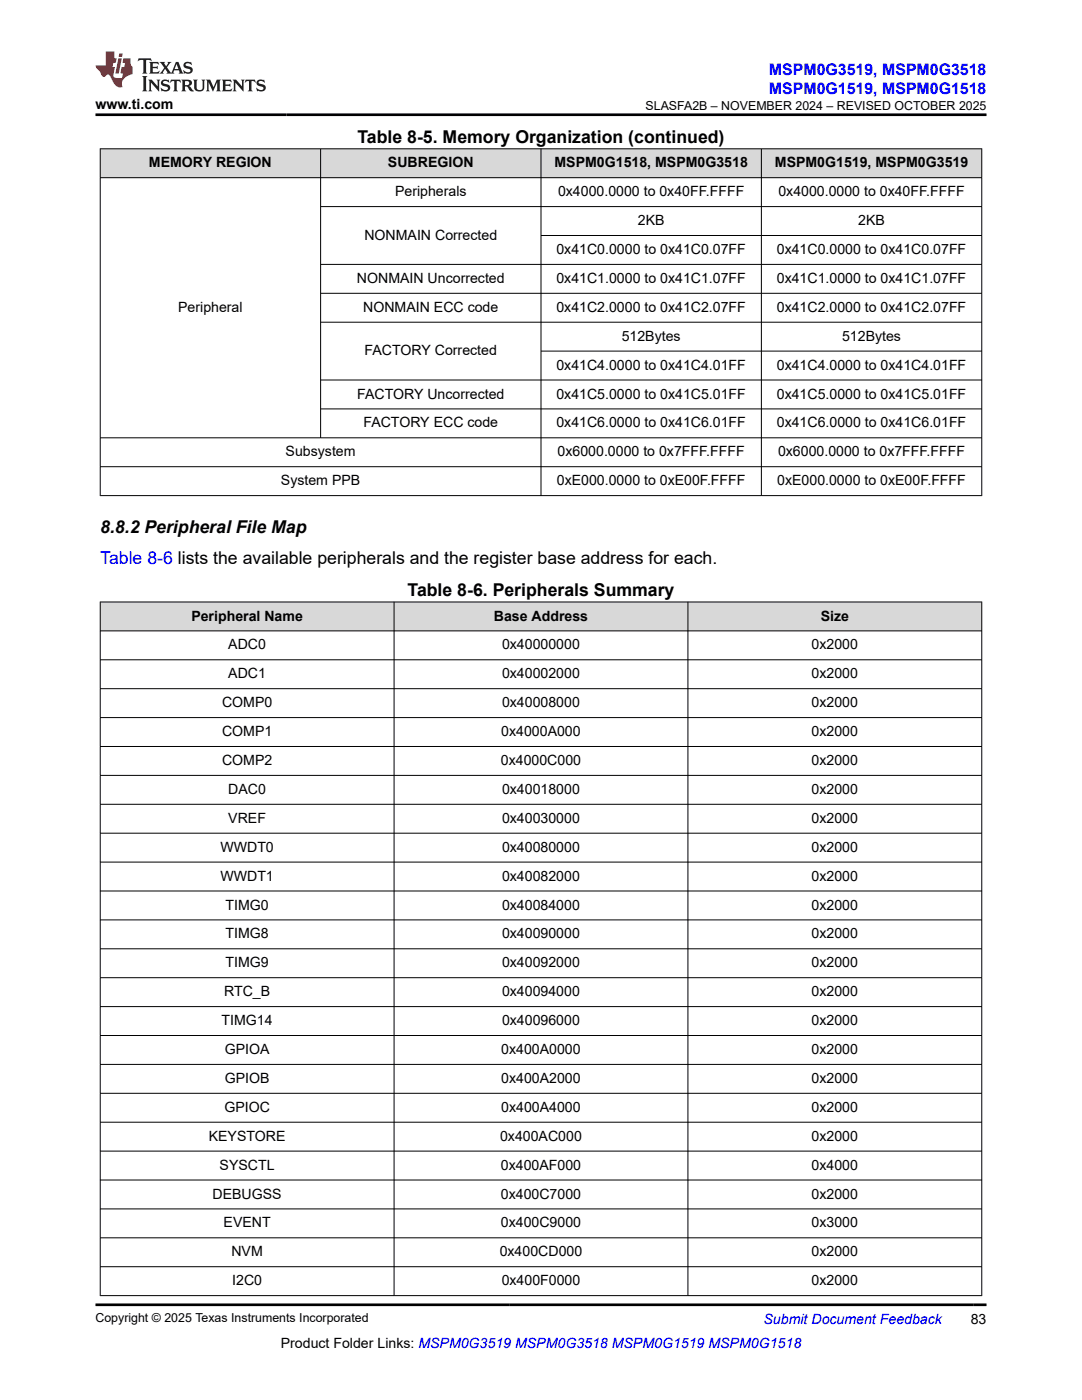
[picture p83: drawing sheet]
<svg xmlns="http://www.w3.org/2000/svg" width="216mm" height="279mm" viewBox="0 0 216 279" stroke-linecap="round" stroke-linejoin="round" font-family="sans-serif">
<defs><g id="words">
<g font-size="3.5">
<text x="71.3" y="28.5">Table 8-5. Memory Organization (continued)</text>
<text x="20" y="106.3">8.8.2 Peripheral File Map</text>
<text x="81.3" y="119">Table 8-6. Peripherals Summary</text>
</g>
<text font-size="3.5" fill="#00f" x="20" y="112.6">Table 8-6 lists the available peripherals and the register base address for each.</text>
<g font-size="3.2" fill="#00f">
<text x="153.4" y="14.9">MSPM0G3519, MSPM0G3518</text>
<text x="153.4" y="18.7">MSPM0G1519, MSPM0G1518</text>
</g>
<g font-size="2.8">
<text x="19" y="21.8">www.ti.com</text>
<text x="29.7" y="33.4">MEMORY REGION</text>
<text x="77.4" y="33.4">SUBREGION</text>
<text x="110.6" y="33.4">MSPM0G1518, MSPM0G3518</text>
<text x="154.6" y="33.4">MSPM0G1519, MSPM0G3519</text>
<text x="78.8" y="39.2">Peripherals</text>
<text x="111.3" y="39.2">0x4000.0000 to 0x40FF.FFFF</text>
<text x="155.3" y="39.2">0x4000.0000 to 0x40FF.FFFF</text>
<text x="72.7" y="47.8">NONMAIN Corrected</text>
<text x="127.3" y="44.9">2KB</text>
<text x="171.2" y="44.9">2KB</text>
<text x="111" y="50.7">0x41C0.0000 to 0x41C0.07FF</text>
<text x="155" y="50.7">0x41C0.0000 to 0x41C0.07FF</text>
<text x="71.2" y="56.5">NONMAIN Uncorrected</text>
<text x="111" y="56.5">0x41C1.0000 to 0x41C1.07FF</text>
<text x="155" y="56.5">0x41C1.0000 to 0x41C1.07FF</text>
<text x="35.6" y="62.2">Peripheral</text>
<text x="72.5" y="62.2">NONMAIN ECC code</text>
<text x="111" y="62.2">0x41C2.0000 to 0x41C2.07FF</text>
<text x="155" y="62.2">0x41C2.0000 to 0x41C2.07FF</text>
<text x="72.8" y="70.9">FACTORY Corrected</text>
<text x="124.1" y="68">512Bytes</text>
<text x="168" y="68">512Bytes</text>
<text x="111" y="73.8">0x41C4.0000 to 0x41C4.01FF</text>
<text x="155" y="73.8">0x41C4.0000 to 0x41C4.01FF</text>
<text x="71.3" y="79.5">FACTORY Uncorrected</text>
<text x="111" y="79.5">0x41C5.0000 to 0x41C5.01FF</text>
<text x="155" y="79.5">0x41C5.0000 to 0x41C5.01FF</text>
<text x="72.5" y="85.3">FACTORY ECC code</text>
<text x="111" y="85.3">0x41C6.0000 to 0x41C6.01FF</text>
<text x="155" y="85.3">0x41C6.0000 to 0x41C6.01FF</text>
<text x="57" y="91.1">Subsystem</text>
<text x="111.3" y="91.1">0x6000.0000 to 0x7FFF.FFFF</text>
<text x="155.2" y="91.1">0x6000.0000 to 0x7FFF.FFFF</text>
<text x="56.1" y="96.8">System PPB</text>
<text x="111.1" y="96.8">0xE000.0000 to 0xE00F.FFFF</text>
<text x="155.1" y="96.8">0xE000.0000 to 0xE00F.FFFF</text>
<text x="38.2" y="123.8">Peripheral Name</text>
<text x="98.5" y="123.8">Base Address</text>
<text x="163.8" y="123.8">Size</text>
<text x="45.6" y="129.6">ADC0</text>
<text x="100.2" y="129.6">0x40000000</text>
<text x="162" y="129.6">0x2000</text>
<text x="45.6" y="135.4">ADC1</text>
<text x="100.2" y="135.4">0x40002000</text>
<text x="162" y="135.4">0x2000</text>
<text x="44.3" y="141.1">COMP0</text>
<text x="100.2" y="141.1">0x40008000</text>
<text x="162" y="141.1">0x2000</text>
<text x="44.3" y="146.9">COMP1</text>
<text x="100" y="146.9">0x4000A000</text>
<text x="162" y="146.9">0x2000</text>
<text x="44.3" y="152.7">COMP2</text>
<text x="99.9" y="152.7">0x4000C000</text>
<text x="162" y="152.7">0x2000</text>
<text x="45.6" y="158.4">DAC0</text>
<text x="100.2" y="158.4">0x40018000</text>
<text x="162" y="158.4">0x2000</text>
<text x="45.6" y="164.2">VREF</text>
<text x="100.2" y="164.2">0x40030000</text>
<text x="162" y="164.2">0x2000</text>
<text x="44" y="170">WWDT0</text>
<text x="100.2" y="170">0x40080000</text>
<text x="162" y="170">0x2000</text>
<text x="44" y="175.7">WWDT1</text>
<text x="100.2" y="175.7">0x40082000</text>
<text x="162" y="175.7">0x2000</text>
<text x="45" y="181.5">TIMG0</text>
<text x="100.2" y="181.5">0x40084000</text>
<text x="162" y="181.5">0x2000</text>
<text x="45" y="187.3">TIMG8</text>
<text x="100.2" y="187.3">0x40090000</text>
<text x="162" y="187.3">0x2000</text>
<text x="45" y="193.1">TIMG9</text>
<text x="100.2" y="193.1">0x40092000</text>
<text x="162" y="193.1">0x2000</text>
<text x="44.7" y="198.8">RTC_B</text>
<text x="100.2" y="198.8">0x40094000</text>
<text x="162" y="198.8">0x2000</text>
<text x="44.2" y="204.6">TIMG14</text>
<text x="100.2" y="204.6">0x40096000</text>
<text x="162" y="204.6">0x2000</text>
<text x="44.8" y="210.4">GPIOA</text>
<text x="100" y="210.4">0x400A0000</text>
<text x="162" y="210.4">0x2000</text>
<text x="44.8" y="221.9">GPIOC</text>
<text x="44.8" y="216.1">GPIOB</text>
<text x="100" y="216.1">0x400A2000</text>
<text x="100" y="221.9">0x400A4000</text>
<text x="162" y="216.1">0x2000</text>
<text x="162" y="221.9">0x2000</text>
<text x="41.7" y="227.7">KEYSTORE</text>
<text x="99.8" y="227.7">0x400AC000</text>
<text x="162" y="227.7">0x2000</text>
<text x="43.8" y="233.4">SYSCTL</text>
<text x="99.9" y="233.4">0x400AF000</text>
<text x="162" y="233.4">0x4000</text>
<text x="42.4" y="239.2">DEBUGSS</text>
<text x="99.9" y="239.2">0x400C7000</text>
<text x="162" y="239.2">0x2000</text>
<text x="44.6" y="245">EVENT</text>
<text x="99.9" y="245">0x400C9000</text>
<text x="162" y="245">0x3000</text>
<text x="46.2" y="250.7">NVM</text>
<text x="99.7" y="250.7">0x400CD000</text>
<text x="162" y="250.7">0x2000</text>
<text x="46.3" y="256.5">I2C0</text>
<text x="100.1" y="256.5">0x400F0000</text>
<text x="162" y="256.5">0x2000</text>
<text x="56" y="269">Product Folder Links: MSPM0G3519 MSPM0G3518 MSPM0G1519 MSPM0G1518</text>
<text x="193.7" y="264.2">83</text>
</g>
<text font-size="2.8" fill="#00f" x="152.4" y="264.2">Submit Document Feedback</text>
<g font-size="2.5">
<text x="128.8" y="21.9">SLASFA2B – NOVEMBER 2024 – REVISED OCTOBER 2025</text>
<text x="19" y="263.9">Copyright © 2025 Texas Instruments Incorporated</text>
</g>
</g></defs>
<g fill="#d8d8d8">
<path d="M20 29.7h175.9v5.8h-175.9z" fill-rule="evenodd"/>
<path d="M20.1 29.8h43.8v5.6h-43.8z" fill-rule="evenodd"/>
<path d="M64 29.8h43.9v5.6h-43.9z" fill-rule="evenodd"/>
<path d="M108 29.8h43.9v5.6h-43.9z" fill-rule="evenodd"/>
<path d="M152 29.8h43.8v5.6h-43.8z" fill-rule="evenodd"/>
</g>
<g fill="none" stroke="#000" stroke-width=".2">
<path d="M19.9 29.7h176.1M19.9 35.5h176.1M20 29.6v69.4M64 29.6v57.8M107.9 29.6v69.4M151.9 29.6v69.4M195.9 29.6v69.4M64 41.2h132M64 58.5h132M107.9 47h88.1M196 52.8h-132M64 64.3h132"/>
<path d="M107.9 70.1h88.1M196 75.8h-132M19.9 93.1h176.1M19.9 98.9h176.1M64 81.6h132M196 87.4h-176.1"/>
</g>
<g fill="#d8d8d8">
<path d="M20 120.1h175.9v5.8h-175.9z" fill-rule="evenodd"/>
<path d="M20.1 120.2h58.5v5.6h-58.5z" fill-rule="evenodd"/>
<path d="M78.7 120.2h58.5v5.6h-58.5z" fill-rule="evenodd"/>
<path d="M137.3 120.2h58.5v5.6h-58.5z" fill-rule="evenodd"/>
</g>
<g fill="none" stroke="#000" stroke-width=".2">
<path d="M19.9 120.1h176.1M19.9 125.9h176.1M19.9 131.7h176.1M19.9 137.4h176.1M20 120.1v138.5M78.6 120.1v138.5M137.3 120.1v138.5M195.9 120.1v138.5M19.9 143.2h176.1M19.9 149h176.1M19.9 154.7h176.1M19.9 160.5h176.1"/>
<path d="M19.9 166.3h176.1M19.9 172h176.1M19.9 177.8h176.1M19.9 183.6h176.1M19.9 189.4h176.1M19.9 195.1h176.1M19.9 200.9h176.1M19.9 206.7h176.1M19.9 212.4h176.1M19.9 218.2h176.1M19.9 224h176.1M19.9 229.7h176.1"/>
<path d="M19.9 235.5h176.1M19.9 241.3h176.1M19.9 247h176.1M19.9 252.8h176.1M19.9 258.6h176.1"/>
</g>
<path d="M27.7 11.6l-.2 .6 .5-.2h.6v.1v2.2l-.2 .4h1l-.2-.4v-2.2v-.1h.5l.5 .2-.1-.6zM29.8 12.4l.2 .3v1.6l-.2 .4h1.9l.1-.6a1.08 1.08 0 0 1-1.3 .2v-.7h.6l.4 .2v-.7l-.4 .2h-.6v-.5l.2-.2a1 1 0 0 1 1 .3l-.1-.5zM31.8 12.4l1 1.1-1 1.2h.9l-.2-.2 .4-.8 .5 .8-.2 .2h1.6l-.2-.2 .1-.5h1l.1 .5-.1 .2h.9l-.2-.4-.8-1.9h-.5l-1 2.1-.8-1.1 .9-1h-.8l.2 .2-.5 .6-.3-.6 .1-.2zM35.2 12.8l.4 1h-.8zM36.8 12.5a.65 .65 0 0 0-.2 .7 .65 .65 0 0 0 .6 .5l.7 .1 .1 .3a.79 .79 0 0 1-.7 .4 .79 .79 0 0 1-.7-.5l.1 .7 .2-.1a.93 .93 0 0 0 1.1 0 .93 .93 0 0 0 .4-.9 1.46 1.46 0 0 0-1.2-.6l-.1-.3a1.09 1.09 0 0 1 1.2 .2l-.2-.6-.1 .1-.6-.2zM28.4 15.2l.2 .4v2.2l-.2 .4h1l-.2-.4v-2.2l.2-.4zM29.6 15.9l.2 .4v1.5l-.2 .4h.8l-.3-.4v-1.3l1.7 1.8v-2l.2-.4h-.8l.2 .2 .1 1.1-1.2-1.3zM32.3 16a.65 .65 0 0 0-.2 .8 .65 .65 0 0 0 .7 .4l.6 .2 .1 .2a.79 .79 0 0 1-.7 .4 .79 .79 0 0 1-.7-.5l.1 .7 .2-.1a.93 .93 0 0 0 1.1 .1 .93 .93 0 0 0 .4-1 1.46 1.46 0 0 0-1.2-.5l-.1-.4a1.09 1.09 0 0 1 1.2 .2l-.2-.6-.1 .1-.6-.1zM34.1 15.9l-.1 .6a.63 .63 0 0 1 .7-.3l.1 1.6-.3 .4h1l-.2-.4v-1.6a.66 .66 0 0 1 .8 .3l-.1-.6zM36.2 15.9l.2 .4v1.5l-.2 .4h.9l-.2-.2v-.7h.5l.1 .2a.79 .79 0 0 0 1.2 .6l-1-.9a.61 .61 0 0 0 .6-.6 .61 .61 0 0 0-.5-.7zM36.9 16.2h.2a.47 .47 0 0 1 .5 .1 .47 .47 0 0 1 .1 .5l-.2 .1-.6 .1zM38.5 15.9l.2 .2a2.27 2.27 0 0 0 .4 2 1.04 1.04 0 0 0 1.7-.7v-1.3l.2-.2h-.8l.2 .4v1.1a.6 .6 0 0 1-.6 .6 .6 .6 0 0 1-.6-.6v-1.1l.3-.4zM41.1 15.9l.2 .4v1.5l-.2 .4h.7l-.2-.4v-1.4l.9 1.9 .8-1.9v1.4l-.2 .4h1l-.3-.4v-1.5l.3-.4h-.8l-.7 1.5-.7-1.5zM44.3 15.9l.2 .4v1.5l-.2 .4h1.9l.1-.6a1.09 1.09 0 0 1-1.3 .2v-.7h.6l.4 .2v-.6l-.4 .2h-.6v-.6l.2-.1a1.01 1.01 0 0 1 1 .3l-.1-.6zM46.4 15.9l.3 .4v1.5l-.3 .4h.8l-.2-.4v-1.3l1.6 1.8v-2l.2-.4h-.7l.2 .2v1.1l-1.2-1.3zM49 15.9l-.1 .6a.63 .63 0 0 1 .8-.3v1.6l-.3 .4h1l-.2-.4v-1.6a.66 .66 0 0 1 .8 .3l-.1-.6zM51.4 16a.65 .65 0 0 0-.2 .8 .65 .65 0 0 0 .6 .4l.6 .2 .2 .2a.79 .79 0 0 1-.8 .4 .79 .79 0 0 1-.6-.5l.1 .7 .2-.1a.93 .93 0 0 0 1 .1 .93 .93 0 0 0 .5-1 1.46 1.46 0 0 0-1.3-.5l-.1-.4a1.09 1.09 0 0 1 1.3 .2l-.2-.6-.2 .1-.5-.1z" fill="#231f20"/>
<path d="M21.1 10.3v2.7h-2.1l.1 .4 .9 1a.95 .95 0 0 0 .9 .9 .59 .59 0 0 1 .6-.4 .59 .59 0 0 1 .5 .3l.4 .8a1.59 1.59 0 0 0 2.1 1.4 1.61 1.61 0 0 1 1-2.3l1-.3-.1-1.5a1.59 1.59 0 0 1-.4-1.7h-1.4l-.2 .9h.5l-.1 .9h-.5l-.2 .9v.3l.4 .1-.2 .9h-.6a.73 .73 0 0 1-1.1-.7l.3-1.5h-.5l.2-.9h.5l.2-.9h-.5v-1.3zM23.6 11.6l-.6 3.1h.7l.6-3.1zM23.8 10.7l-.1 .6h.7l.1-.6z" fill="#ed1c24"/>
<path d="M19 22.9h177.8M19 260.4h177.8" fill="none" stroke="#000" stroke-width=".53"/>
<use href="#words"/>
</svg>
